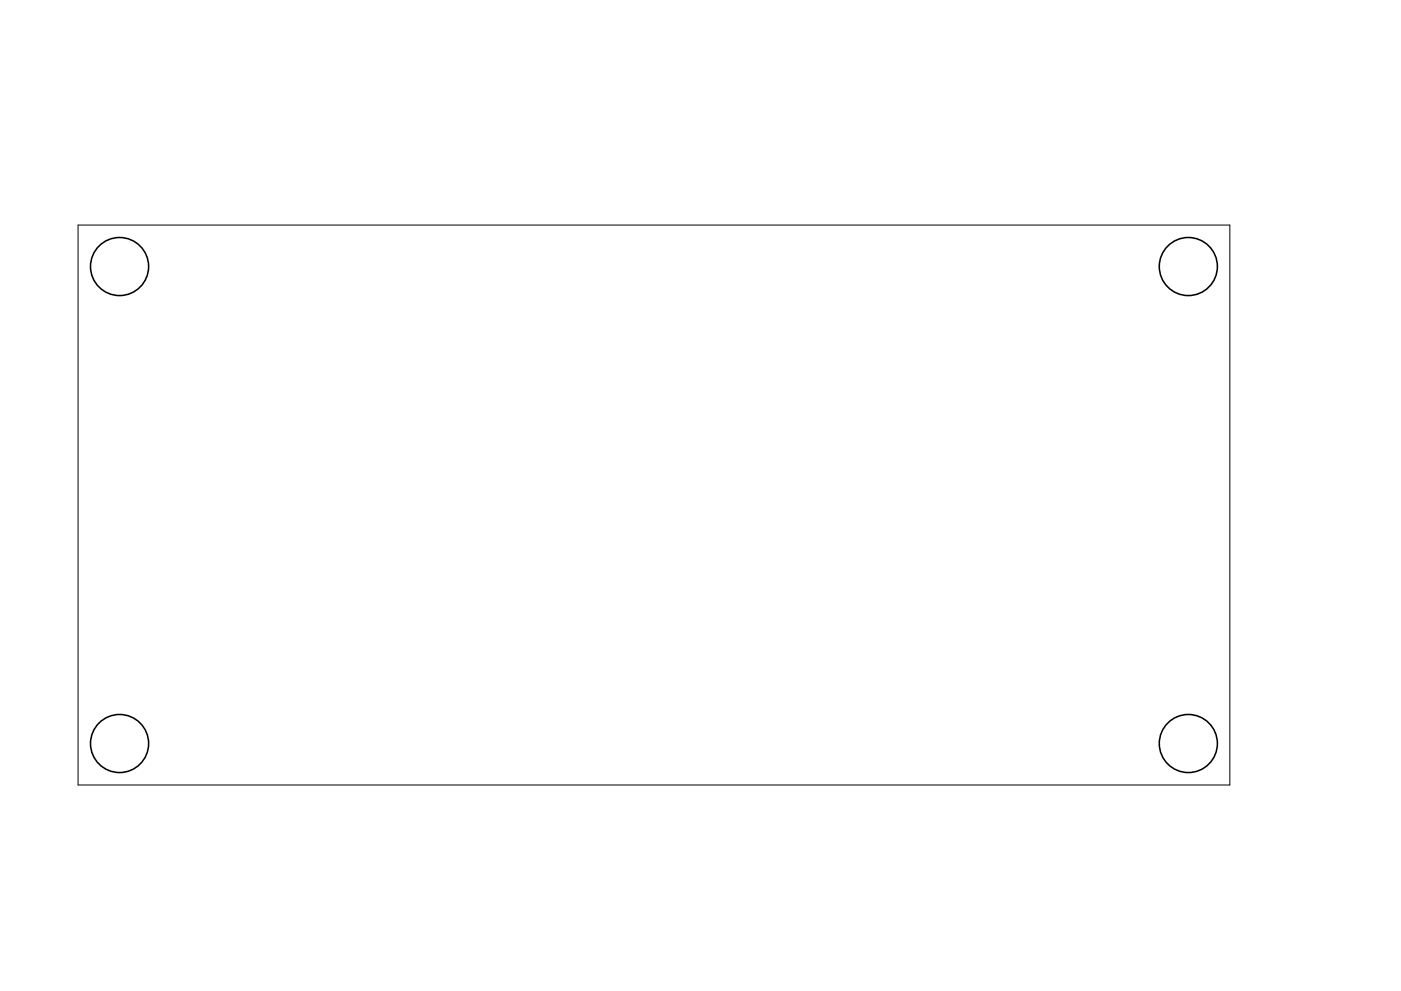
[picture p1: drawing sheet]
<svg xmlns="http://www.w3.org/2000/svg" width="297mm" height="210mm" viewBox="0 0 297 210" stroke-linecap="round" stroke-linejoin="round" font-family="sans-serif">
<path d="M16.6 47.7h244.2v118.8h-244.2z" fill="none" stroke="#000" stroke-width=".21"/>
<g fill="none" stroke="#000" stroke-width=".33">
<circle cx="25.4" cy="56.5" r="6.2"/>
<circle cx="252" cy="56.5" r="6.2"/>
<circle cx="25.4" cy="157.7" r="6.2"/>
<circle cx="252" cy="157.7" r="6.2"/>
</g>
</svg>
